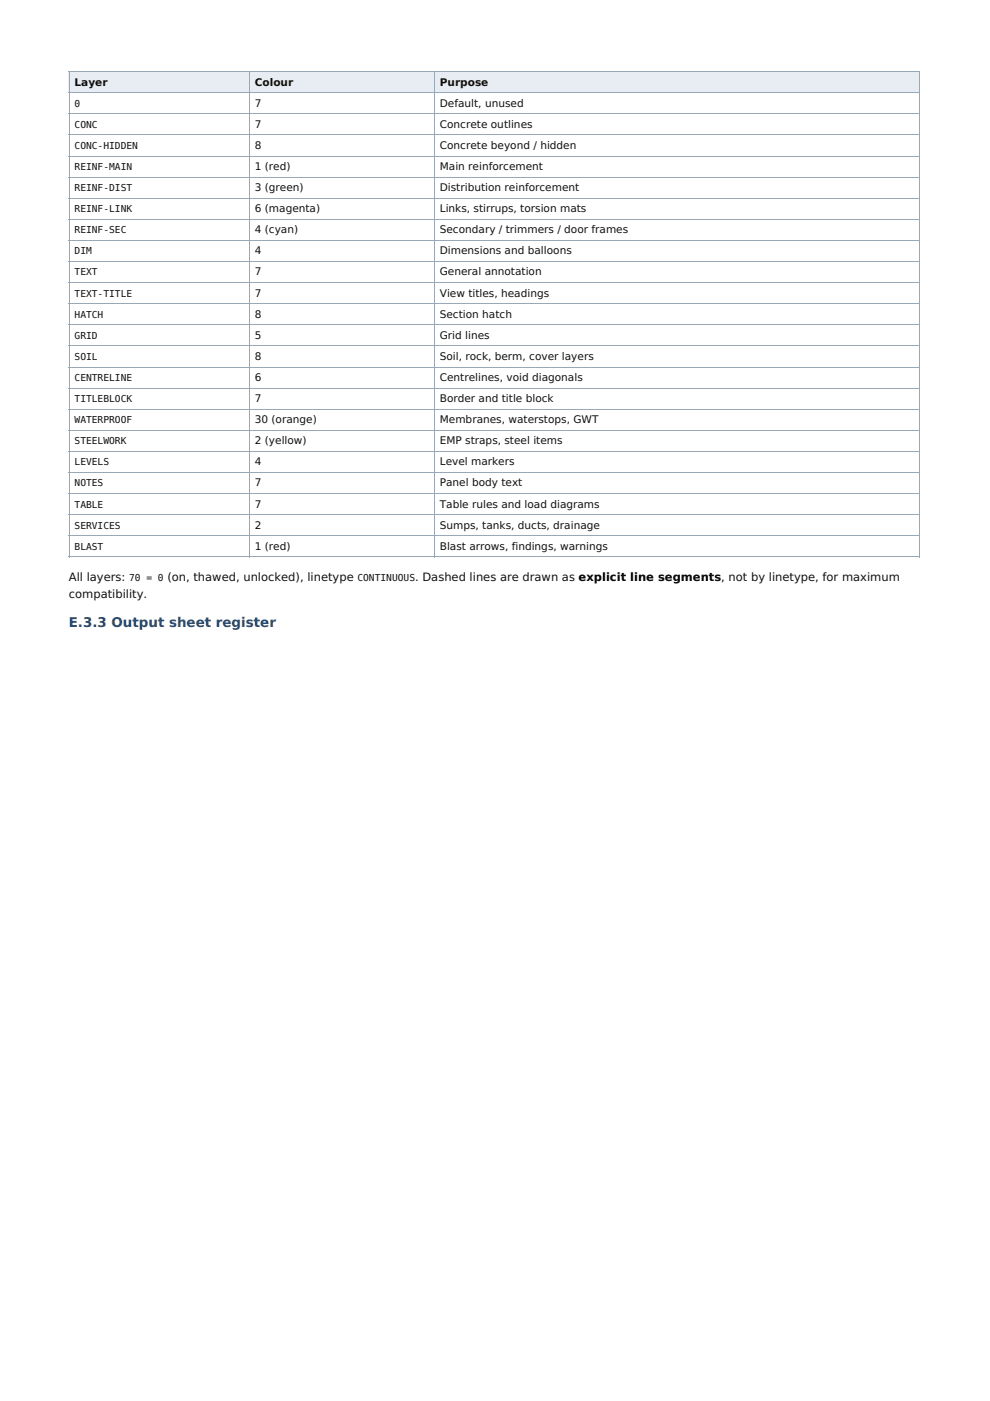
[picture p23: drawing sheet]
<svg xmlns="http://www.w3.org/2000/svg" width="210mm" height="297mm" viewBox="0 0 210 297" stroke-linecap="round" stroke-linejoin="round" font-family="sans-serif">
<defs><g id="words">
<text font-size="2.8" fill="#254a70" x="14.6" y="133">E.3.3 Output sheet register</text>
<g font-size="2.4" fill="#111">
<text x="14.6" y="123.3">All layers:</text>
<text x="35.5" y="123.3">(on, thawed, unlocked), linetype</text>
<text x="88" y="123.3">. Dashed lines are drawn as explicit line segments, not by linetype, for maximum</text>
<text x="14.6" y="126.7">compatibility.</text>
</g>
<g font-size="2.2" fill="#111">
<text x="15.8" y="18.1">Layer</text>
<text x="54" y="18.1">Colour</text>
<text x="54" y="22.6">7</text>
<text x="93.2" y="18.1">Purpose</text>
<text x="93.2" y="22.6">Default, unused</text>
<text x="54" y="27.1">7</text>
<text x="93.2" y="27.1">Concrete outlines</text>
<text x="54" y="31.6">8</text>
<text x="93.2" y="31.6">Concrete beyond / hidden</text>
<text x="54" y="36">1 (red)</text>
<text x="54" y="40.5">3 (green)</text>
<text x="93.2" y="36">Main reinforcement</text>
<text x="93.2" y="40.5">Distribution reinforcement</text>
<text x="54" y="45">6 (magenta)</text>
<text x="93.2" y="45">Links, stirrups, torsion mats</text>
<text x="54" y="49.5">4 (cyan)</text>
<text x="54" y="53.9">4</text>
<text x="93.2" y="49.5">Secondary / trimmers / door frames</text>
<text x="93.2" y="53.9">Dimensions and balloons</text>
<text x="54" y="58.4">7</text>
<text x="93.2" y="58.4">General annotation</text>
<text x="54" y="62.9">7</text>
<text x="93.2" y="62.9">View titles, headings</text>
<text x="54" y="67.3">8</text>
<text x="54" y="71.8">5</text>
<text x="93.2" y="67.3">Section hatch</text>
<text x="93.2" y="71.8">Grid lines</text>
<text x="54" y="76.3">8</text>
<text x="93.2" y="76.3">Soil, rock, berm, cover layers</text>
<text x="54" y="80.8">6</text>
<text x="93.2" y="80.8">Centrelines, void diagonals</text>
<text x="54" y="85.2">7</text>
<text x="54" y="89.7">30 (orange)</text>
<text x="93.2" y="85.2">Border and title block</text>
<text x="93.2" y="89.7">Membranes, waterstops, GWT</text>
<text x="54" y="94.2">2 (yellow)</text>
<text x="93.2" y="94.2">EMP straps, steel items</text>
<text x="54" y="98.7">4</text>
<text x="93.2" y="98.7">Level markers</text>
<text x="54" y="103.1">7</text>
<text x="54" y="107.6">7</text>
<text x="93.2" y="103.1">Panel body text</text>
<text x="93.2" y="107.6">Table rules and load diagrams</text>
<text x="54" y="112.1">2</text>
<text x="93.2" y="112.1">Sumps, tanks, ducts, drainage</text>
<text x="54" y="116.6">1 (red)</text>
<text x="93.2" y="116.6">Blast arrows, findings, warnings</text>
</g>
<g font-size="2" fill="#111">
<text x="15.8" y="22.6">0</text>
<text x="15.8" y="27.1">CONC</text>
<text x="15.8" y="31.6">CONC-HIDDEN</text>
<text x="15.8" y="36">REINF-MAIN</text>
<text x="15.8" y="40.5">REINF-DIST</text>
<text x="15.8" y="45">REINF-LINK</text>
<text x="15.8" y="49.5">REINF-SEC</text>
<text x="15.8" y="53.9">DIM</text>
<text x="15.8" y="58.4">TEXT</text>
<text x="15.8" y="62.9">TEXT-TITLE</text>
<text x="15.8" y="67.3">HATCH</text>
<text x="15.8" y="71.8">GRID</text>
<text x="15.8" y="76.3">SOIL</text>
<text x="15.8" y="80.8">CENTRELINE</text>
<text x="15.8" y="85.2">TITLEBLOCK</text>
<text x="15.8" y="89.7">WATERPROOF</text>
<text x="15.8" y="94.2">STEELWORK</text>
<text x="15.8" y="98.7">LEVELS</text>
<text x="15.8" y="103.1">NOTES</text>
<text x="15.8" y="107.6">TABLE</text>
<text x="15.8" y="112.1">SERVICES</text>
<text x="15.8" y="116.6">BLAST</text>
<text x="27.4" y="123.3">70 = 0</text>
<text x="75.8" y="123.3">CONTINUOUS</text>
</g>
</g></defs>
<g fill="#e7edf3">
<path d="M14.6 15.1h38.2v4.5h-38.2z"/>
<path d="M52.8 15.1h39.3v4.5h-39.3z"/>
<path d="M92.1 15.1h102.7v4.5h-102.7z"/>
</g>
<g fill="none" stroke="#98a8b6" stroke-width=".21">
<path d="M14.6 19.7h180.4M14.6 15.2h180.4M14.7 15.1v103.1M52.9 15.1v103.1M92.2 15.1v103.1M194.9 15.1v103.1M14.6 37.6h180.4M14.6 33.1h180.4M14.6 28.6h180.4M14.6 24.1h180.4M14.6 59.9h180.4M14.6 55.4h180.4"/>
<path d="M14.6 51h180.4M14.6 46.5h180.4M14.6 42h180.4M14.6 77.8h180.4M14.6 73.3h180.4M14.6 68.9h180.4M14.6 64.4h180.4M14.6 95.7h180.4M14.6 91.2h180.4M14.6 86.8h180.4M14.6 82.3h180.4M14.6 113.6h180.4"/>
<path d="M14.6 118.1h180.4M14.6 109.1h180.4M14.6 104.7h180.4M14.6 100.2h180.4"/>
</g>
<use href="#words"/>
</svg>
